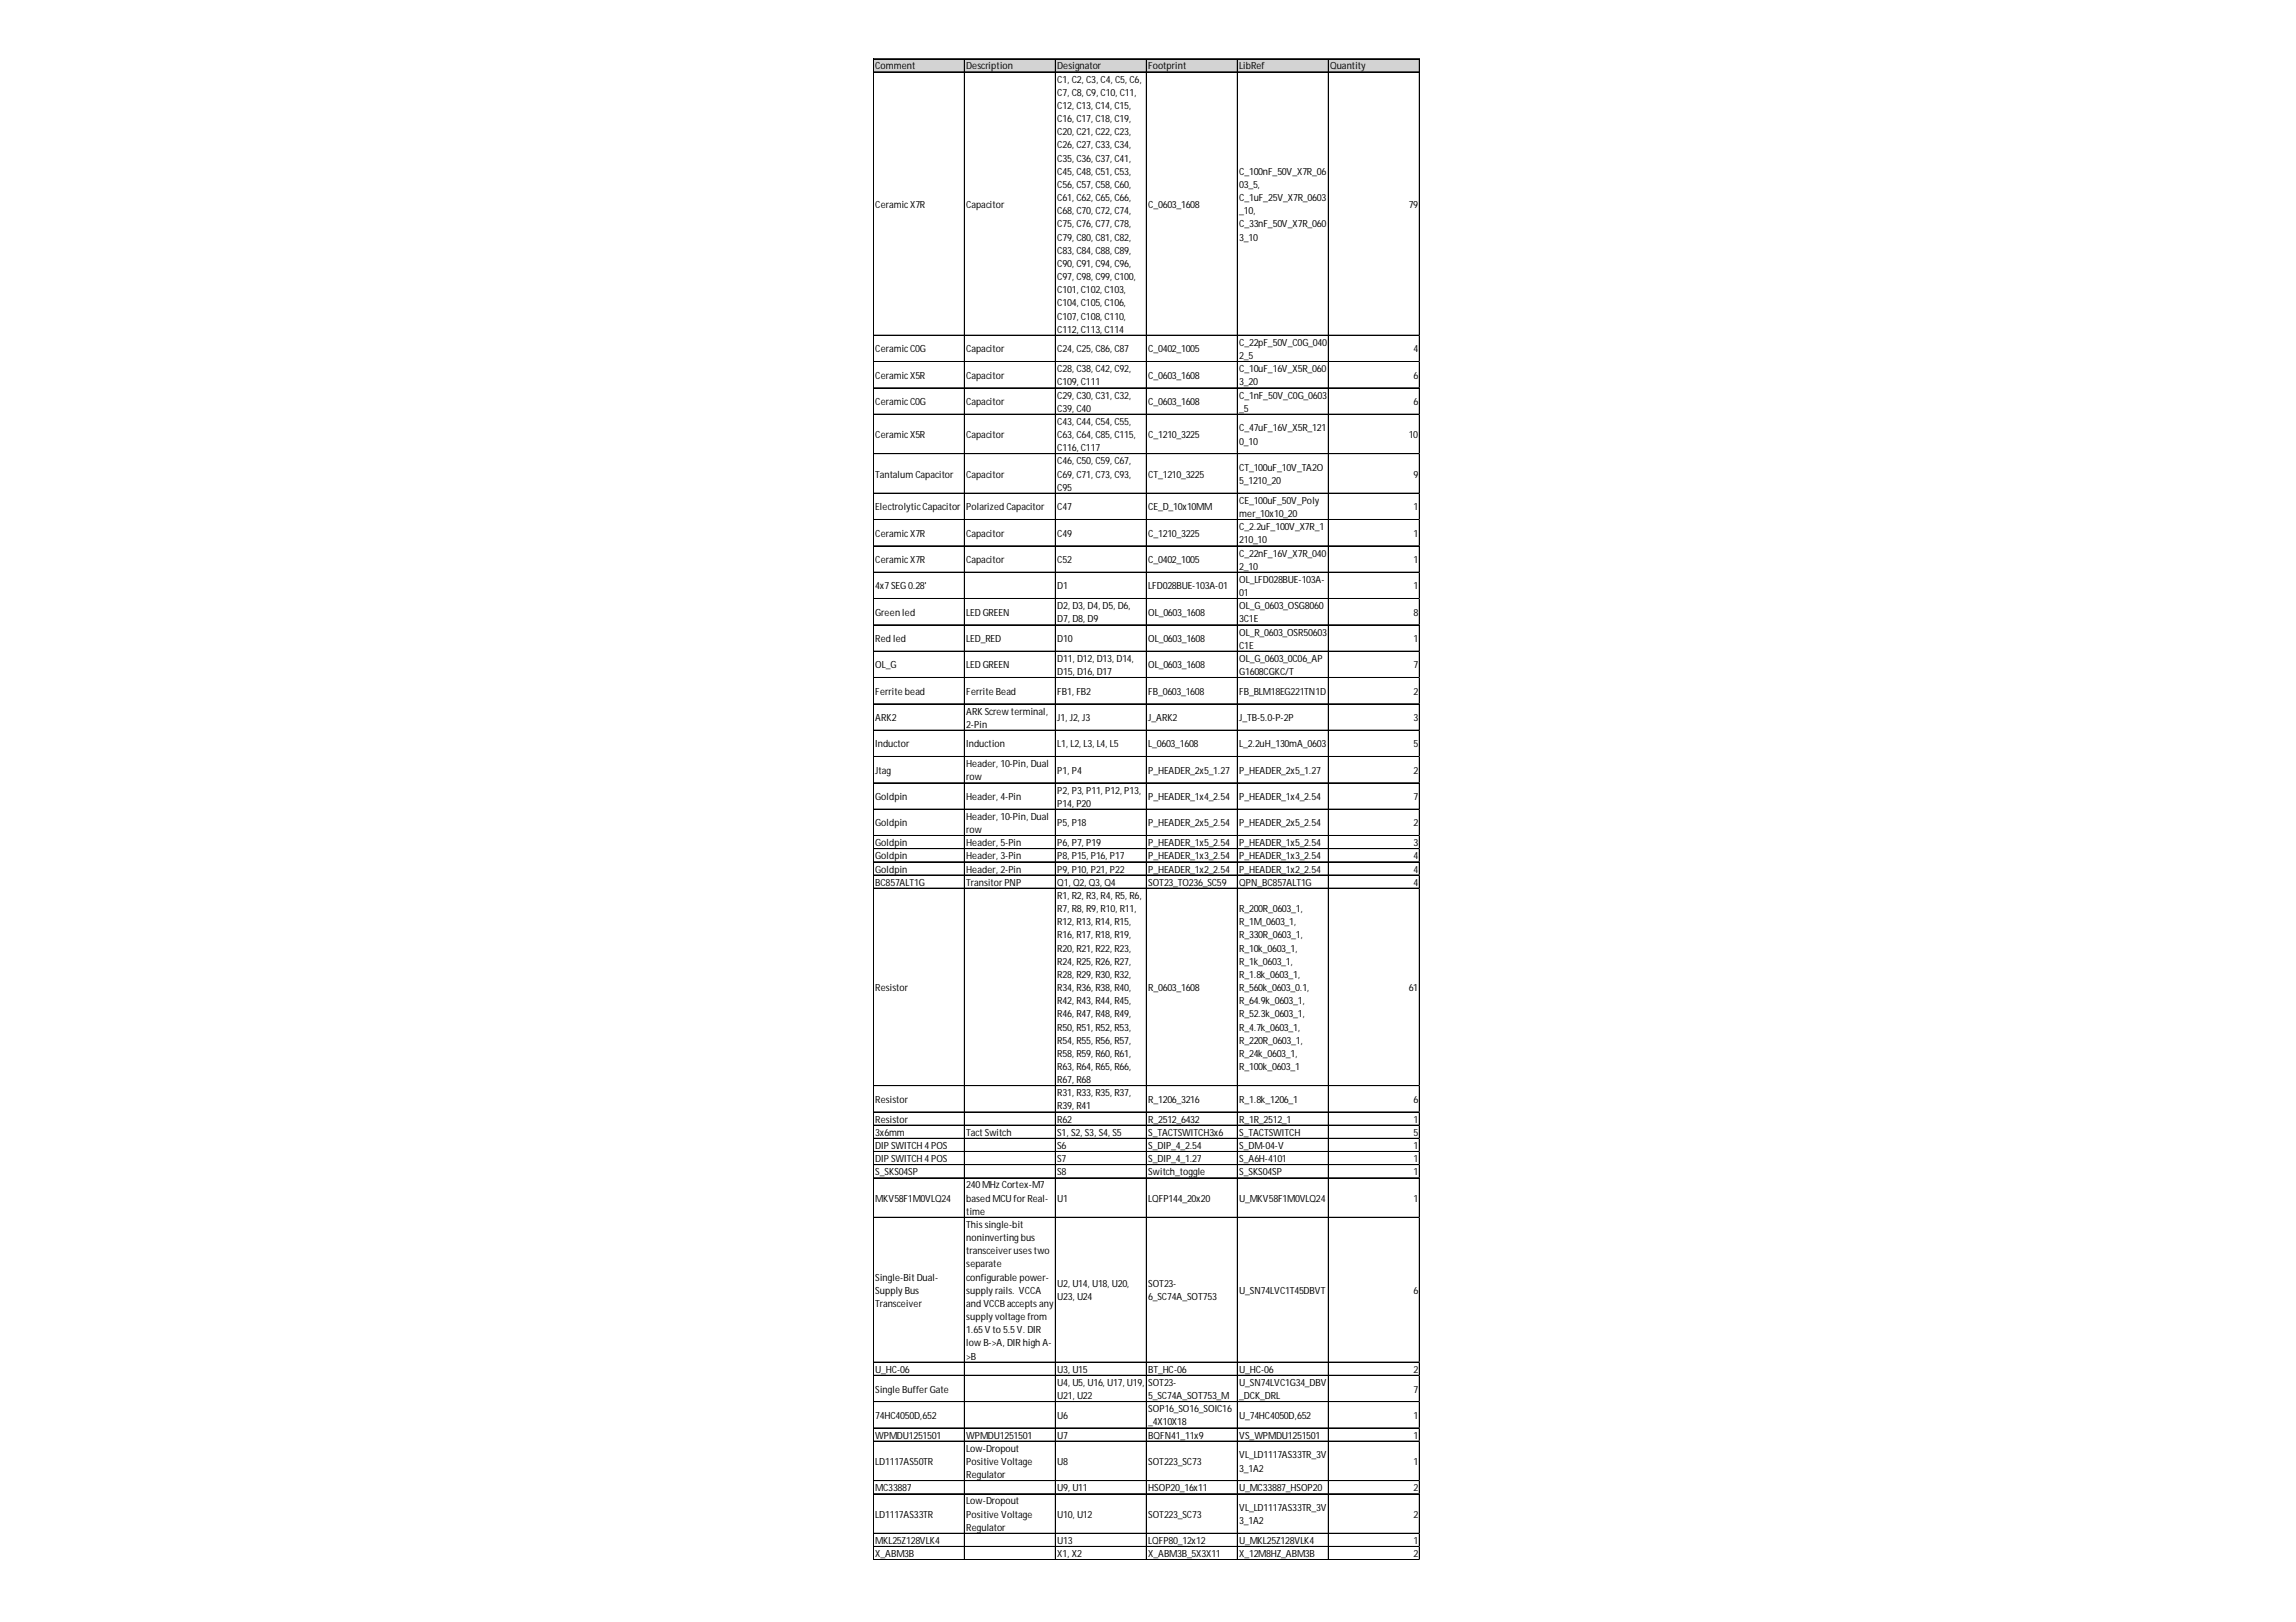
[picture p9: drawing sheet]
<svg xmlns="http://www.w3.org/2000/svg" width="297mm" height="210mm" viewBox="0 0 297 210" stroke-linecap="round" stroke-linejoin="round" font-family="sans-serif">
<defs><g id="words">
<g font-size="1.3">
<text x="113.2" y="9">Comment</text>
<text x="125" y="9">Description</text>
<text x="136.8" y="9">Designator</text>
<text x="136.8" y="10.7">C1, C2, C3, C4, C5, C6,</text>
<text x="148.6" y="9">Footprint</text>
<text x="160.3" y="9">LibRef</text>
<text x="172.1" y="9">Quantity</text>
<text x="136.8" y="12.4">C7, C8, C9, C10, C11,</text>
<text x="136.8" y="14.1">C12, C13, C14, C15,</text>
<text x="136.8" y="15.8">C16, C17, C18, C19,</text>
<text x="136.8" y="17.5">C20, C21, C22, C23,</text>
<text x="136.8" y="19.2">C26, C27, C33, C34,</text>
<text x="136.8" y="20.9">C35, C36, C37, C41,</text>
<text x="136.8" y="22.6">C45, C48, C51, C53,</text>
<text x="160.3" y="22.6">C_100nF_50V_X7R_06</text>
<text x="113.2" y="26.9">CeramicX7R</text>
<text x="125" y="26.9">Capacitor</text>
<text x="136.8" y="24.3">C56, C57, C58, C60,</text>
<text x="136.8" y="26">C61, C62, C65, C66,</text>
<text x="136.8" y="27.7">C68, C70, C72, C74,</text>
<text x="136.8" y="29.4">C75, C76, C77, C78,</text>
<text x="148.6" y="26.9">C_0603_1608</text>
<text x="160.3" y="24.3">03_5,</text>
<text x="160.3" y="26">C_1uF_25V_X7R_0603</text>
<text x="160.3" y="27.7">_10,</text>
<text x="160.3" y="29.4">C_33nF_50V_X7R_060</text>
<text x="182.2" y="26.9">79</text>
<text x="136.8" y="31.1">C79, C80, C81, C82,</text>
<text x="136.8" y="32.8">C83, C84, C88, C89,</text>
<text x="136.8" y="34.5">C90, C91, C94, C96,</text>
<text x="160.3" y="31.1">3_10</text>
<text x="136.8" y="36.2">C97, C98, C99, C100,</text>
<text x="136.8" y="37.9">C101, C102, C103,</text>
<text x="136.8" y="39.6">C104, C105, C106,</text>
<text x="136.8" y="41.4">C107, C108, C110,</text>
<text x="113.2" y="45.6">CeramicC0G</text>
<text x="125" y="45.6">Capacitor</text>
<text x="136.8" y="43.1">C112, C113, C114</text>
<text x="136.8" y="45.6">C24, C25, C86, C87</text>
<text x="148.6" y="45.6">C_0402_1005</text>
<text x="160.3" y="44.8">C_22pF_50V_C0G_040</text>
<text x="160.3" y="46.5">2_5</text>
<text x="182.8" y="45.6">4</text>
<text x="113.2" y="49">CeramicX5R</text>
<text x="113.2" y="52.4">CeramicC0G</text>
<text x="125" y="49">Capacitor</text>
<text x="125" y="52.4">Capacitor</text>
<text x="136.8" y="48.2">C28, C38, C42, C92,</text>
<text x="136.8" y="49.9">C109, C111</text>
<text x="136.8" y="51.6">C29, C30, C31, C32,</text>
<text x="136.8" y="53.3">C39, C40</text>
<text x="148.6" y="49">C_0603_1608</text>
<text x="148.6" y="52.4">C_0603_1608</text>
<text x="160.3" y="48.2">C_10uF_16V_X5R_060</text>
<text x="160.3" y="49.9">3_20</text>
<text x="160.3" y="51.6">C_1nF_50V_C0G_0603</text>
<text x="160.3" y="53.3">_5</text>
<text x="182.8" y="49">6</text>
<text x="182.8" y="52.4">6</text>
<text x="113.2" y="56.7">CeramicX5R</text>
<text x="125" y="56.7">Capacitor</text>
<text x="136.8" y="55">C43, C44, C54, C55,</text>
<text x="136.8" y="56.7">C63, C64, C85, C115,</text>
<text x="136.8" y="58.4">C116, C117</text>
<text x="148.6" y="56.7">C_1210_3225</text>
<text x="160.3" y="55.8">C_47uF_16V_X5R_121</text>
<text x="160.3" y="57.5">0_10</text>
<text x="182.2" y="56.7">10</text>
<text x="113.2" y="61.8">Tantalum Capacitor</text>
<text x="125" y="61.8">Capacitor</text>
<text x="136.8" y="60.1">C46, C50, C59, C67,</text>
<text x="136.8" y="61.8">C69, C71, C73, C93,</text>
<text x="136.8" y="63.5">C95</text>
<text x="148.6" y="61.8">CT_1210_3225</text>
<text x="160.3" y="60.9">CT_100uF_10V_TA2O</text>
<text x="160.3" y="62.6">5_1210_20</text>
<text x="160.3" y="65.2">CE_100uF_50V_Poly</text>
<text x="182.8" y="61.8">9</text>
<text x="113.2" y="66.1">ElectrolyticCapacitor</text>
<text x="113.2" y="69.5">CeramicX7R</text>
<text x="125" y="66.1">Polarized Capacitor</text>
<text x="125" y="69.5">Capacitor</text>
<text x="136.8" y="66.1">C47</text>
<text x="136.8" y="69.5">C49</text>
<text x="148.6" y="66.1">CE_D_10x10MM</text>
<text x="148.6" y="69.5">C_1210_3225</text>
<text x="160.3" y="66.9">mer_10x10_20</text>
<text x="160.3" y="68.6">C_2.2uF_100V_X7R_1</text>
<text x="160.3" y="70.3">210_10</text>
<text x="182.8" y="66.1">1</text>
<text x="182.8" y="69.5">1</text>
<text x="113.2" y="72.9">CeramicX7R</text>
<text x="113.2" y="76.3">4x7SEG0.28'</text>
<text x="125" y="72.9">Capacitor</text>
<text x="136.8" y="72.9">C52</text>
<text x="136.8" y="76.3">D1</text>
<text x="148.6" y="72.9">C_0402_1005</text>
<text x="148.6" y="76.3">LFD028BUE-103A-01</text>
<text x="160.3" y="72">C_22nF_16V_X7R_040</text>
<text x="160.3" y="73.7">2_10</text>
<text x="160.3" y="75.4">OL_LFD028BUE-103A-</text>
<text x="160.3" y="77.1">01</text>
<text x="182.8" y="72.9">1</text>
<text x="182.8" y="76.3">1</text>
<text x="113.2" y="79.7">Green led</text>
<text x="113.2" y="83.1">Red led</text>
<text x="125" y="79.7">LED GREEN</text>
<text x="125" y="83.1">LED_RED</text>
<text x="136.8" y="78.8">D2, D3, D4, D5, D6,</text>
<text x="136.8" y="80.5">D7, D8, D9</text>
<text x="136.8" y="83.1">D10</text>
<text x="148.6" y="79.7">OL_0603_1608</text>
<text x="148.6" y="83.1">OL_0603_1608</text>
<text x="160.3" y="78.8">OL_G_0603_OSG8060</text>
<text x="160.3" y="80.5">3C1E</text>
<text x="160.3" y="82.2">OL_R_0603_OSR50603</text>
<text x="160.3" y="83.9">C1E</text>
<text x="182.8" y="79.7">8</text>
<text x="182.8" y="83.1">1</text>
<text x="113.2" y="86.5">OL_G</text>
<text x="113.2" y="89.9">Ferrite bead</text>
<text x="125" y="86.5">LED GREEN</text>
<text x="125" y="89.9">Ferrite Bead</text>
<text x="136.8" y="85.7">D11, D12, D13, D14,</text>
<text x="136.8" y="87.4">D15, D16, D17</text>
<text x="136.8" y="89.9">FB1, FB2</text>
<text x="148.6" y="86.5">OL_0603_1608</text>
<text x="148.6" y="89.9">FB_0603_1608</text>
<text x="160.3" y="85.7">OL_G_0603_0C06_AP</text>
<text x="160.3" y="87.4">G1608CGKC/T</text>
<text x="160.3" y="89.9">FB_BLM18EG221TN1D</text>
<text x="182.8" y="86.5">7</text>
<text x="182.8" y="89.9">2</text>
<text x="113.2" y="93.3">ARK2</text>
<text x="125" y="92.5">ARKScrewterminal,</text>
<text x="125" y="94.2">2-Pin</text>
<text x="136.8" y="93.3">J1, J2, J3</text>
<text x="148.6" y="93.3">J_ARK2</text>
<text x="160.3" y="93.3">J_TB-5.0-P-2P</text>
<text x="182.8" y="93.3">3</text>
<text x="113.2" y="96.7">Inductor</text>
<text x="113.2" y="100.1">Jtag</text>
<text x="125" y="96.7">Induction</text>
<text x="125" y="99.3">Header, 10-Pin, Dual</text>
<text x="125" y="101">row</text>
<text x="136.8" y="96.7">L1, L2, L3, L4, L5</text>
<text x="136.8" y="100.1">P1, P4</text>
<text x="148.6" y="96.7">L_0603_1608</text>
<text x="148.6" y="100.1">P_HEADER_2x5_1.27</text>
<text x="160.3" y="96.7">L_2.2uH_130mA_0603</text>
<text x="160.3" y="100.1">P_HEADER_2x5_1.27</text>
<text x="182.8" y="96.7">5</text>
<text x="182.8" y="100.1">2</text>
<text x="113.2" y="103.5">Goldpin</text>
<text x="113.2" y="106.9">Goldpin</text>
<text x="125" y="103.5">Header, 4-Pin</text>
<text x="125" y="106.1">Header, 10-Pin, Dual</text>
<text x="125" y="107.8">row</text>
<text x="136.8" y="102.7">P2, P3, P11, P12, P13,</text>
<text x="136.8" y="104.4">P14, P20</text>
<text x="136.8" y="106.9">P5, P18</text>
<text x="148.6" y="103.5">P_HEADER_1x4_2.54</text>
<text x="148.6" y="106.9">P_HEADER_2x5_2.54</text>
<text x="160.3" y="103.5">P_HEADER_1x4_2.54</text>
<text x="160.3" y="106.9">P_HEADER_2x5_2.54</text>
<text x="182.8" y="103.5">7</text>
<text x="182.8" y="106.9">2</text>
<text x="113.2" y="109.5">Goldpin</text>
<text x="113.2" y="111.2">Goldpin</text>
<text x="113.2" y="112.9">Goldpin</text>
<text x="125" y="109.5">Header, 5-Pin</text>
<text x="125" y="111.2">Header, 3-Pin</text>
<text x="125" y="112.9">Header, 2-Pin</text>
<text x="136.8" y="109.5">P6, P7, P19</text>
<text x="136.8" y="111.2">P8, P15, P16, P17</text>
<text x="136.8" y="112.9">P9, P10, P21, P22</text>
<text x="148.6" y="109.5">P_HEADER_1x5_2.54</text>
<text x="148.6" y="111.2">P_HEADER_1x3_2.54</text>
<text x="148.6" y="112.9">P_HEADER_1x2_2.54</text>
<text x="160.3" y="109.5">P_HEADER_1x5_2.54</text>
<text x="160.3" y="111.2">P_HEADER_1x3_2.54</text>
<text x="160.3" y="112.9">P_HEADER_1x2_2.54</text>
<text x="182.8" y="109.5">3</text>
<text x="182.8" y="111.2">4</text>
<text x="182.8" y="112.9">4</text>
<text x="113.2" y="114.6">BC857ALT1G</text>
<text x="125" y="114.6">TransitorPNP</text>
<text x="136.8" y="114.6">Q1, Q2, Q3, Q4</text>
<text x="136.8" y="116.3">R1, R2, R3, R4, R5, R6,</text>
<text x="136.8" y="118">R7, R8, R9, R10, R11,</text>
<text x="136.8" y="119.7">R12, R13, R14, R15,</text>
<text x="148.6" y="114.6">SOT23_TO236_SC59</text>
<text x="160.3" y="114.6">QPN_BC857ALT1G</text>
<text x="160.3" y="118">R_200R_0603_1,</text>
<text x="160.3" y="119.7">R_1M_0603_1,</text>
<text x="182.8" y="114.6">4</text>
<text x="136.8" y="121.4">R16, R17, R18, R19,</text>
<text x="136.8" y="123.1">R20, R21, R22, R23,</text>
<text x="136.8" y="124.8">R24, R25, R26, R27,</text>
<text x="160.3" y="121.4">R_330R_0603_1,</text>
<text x="160.3" y="123.1">R_10k_0603_1,</text>
<text x="160.3" y="124.8">R_1k_0603_1,</text>
<text x="113.2" y="128.2">Resistor</text>
<text x="136.8" y="126.5">R28, R29, R30, R32,</text>
<text x="136.8" y="128.2">R34, R36, R38, R40,</text>
<text x="136.8" y="129.9">R42, R43, R44, R45,</text>
<text x="136.8" y="131.7">R46, R47, R48, R49,</text>
<text x="148.6" y="128.2">R_0603_1608</text>
<text x="160.3" y="126.5">R_1.8k_0603_1,</text>
<text x="160.3" y="128.2">R_560k_0603_0.1,</text>
<text x="160.3" y="129.9">R_64.9k_0603_1,</text>
<text x="160.3" y="131.7">R_52.3k_0603_1,</text>
<text x="182.2" y="128.2">61</text>
<text x="136.8" y="133.4">R50, R51, R52, R53,</text>
<text x="136.8" y="135.1">R54, R55, R56, R57,</text>
<text x="136.8" y="136.8">R58, R59, R60, R61,</text>
<text x="160.3" y="133.4">R_4.7k_0603_1,</text>
<text x="160.3" y="135.1">R_220R_0603_1,</text>
<text x="160.3" y="136.8">R_24k_0603_1,</text>
<text x="113.2" y="142.7">Resistor</text>
<text x="136.8" y="138.5">R63, R64, R65, R66,</text>
<text x="136.8" y="140.2">R67, R68</text>
<text x="136.8" y="141.9">R31, R33, R35, R37,</text>
<text x="136.8" y="143.6">R39, R41</text>
<text x="148.6" y="142.7">R_1206_3216</text>
<text x="160.3" y="138.5">R_100k_0603_1</text>
<text x="160.3" y="142.7">R_1.8k_1206_1</text>
<text x="182.8" y="142.7">6</text>
<text x="113.2" y="145.3">Resistor</text>
<text x="113.2" y="147">3x6mm</text>
<text x="113.2" y="148.7">DIPSWITCH 4POS</text>
<text x="125" y="147">TactSwitch</text>
<text x="136.8" y="145.3">R62</text>
<text x="136.8" y="147">S1, S2, S3, S4, S5</text>
<text x="136.8" y="148.7">S6</text>
<text x="148.6" y="145.3">R_2512_6432</text>
<text x="148.6" y="147">S_TACTSWITCH3x6</text>
<text x="148.6" y="148.7">S_DIP_4_2.54</text>
<text x="160.3" y="145.3">R_1R_2512_1</text>
<text x="160.3" y="147">S_TACTSWITCH</text>
<text x="160.3" y="148.7">S_DM-04-V</text>
<text x="182.8" y="145.3">1</text>
<text x="182.8" y="147">5</text>
<text x="182.8" y="148.7">1</text>
<text x="113.2" y="150.4">DIPSWITCH 4POS</text>
<text x="113.2" y="152.1">S_SKS04SP</text>
<text x="113.2" y="155.5">MKV58F1M0VLQ24</text>
<text x="125" y="153.8">240MHz Cortex-M7</text>
<text x="125" y="155.5">based MCU forReal-</text>
<text x="136.8" y="150.4">S7</text>
<text x="136.8" y="152.1">S8</text>
<text x="136.8" y="155.5">U1</text>
<text x="148.6" y="150.4">S_DIP_4_1.27</text>
<text x="148.6" y="152.1">Switch_toggle</text>
<text x="148.6" y="155.5">LQFP144_20x20</text>
<text x="160.3" y="150.4">S_A6H-4101</text>
<text x="160.3" y="152.1">S_SKS04SP</text>
<text x="160.3" y="155.5">U_MKV58F1M0VLQ24</text>
<text x="182.8" y="150.4">1</text>
<text x="182.8" y="152.1">1</text>
<text x="182.8" y="155.5">1</text>
<text x="125" y="157.2">time</text>
<text x="125" y="158.9">Thissingle-bit</text>
<text x="125" y="160.6">noninvertingbus</text>
<text x="113.2" y="165.7">Single-BitDual-</text>
<text x="113.2" y="167.4">SupplyBus</text>
<text x="125" y="162.3">transceiverusestwo</text>
<text x="125" y="164">separate</text>
<text x="125" y="165.7">configurable power-</text>
<text x="125" y="167.4">supplyrails. VCCA</text>
<text x="136.8" y="166.6">U2, U14, U18, U20,</text>
<text x="148.6" y="166.6">SOT23-</text>
<text x="160.3" y="167.4">U_SN74LVC1T45DBVT</text>
<text x="182.8" y="167.4">6</text>
<text x="113.2" y="169.1">Transceiver</text>
<text x="125" y="169.1">and VCCBacceptsany</text>
<text x="125" y="170.8">supplyvoltage from</text>
<text x="125" y="172.5">1.65V to 5.5V. DIR</text>
<text x="136.8" y="168.3">U23, U24</text>
<text x="148.6" y="168.3">6_SC74A_SOT753</text>
<text x="113.2" y="177.7">U_HC-06</text>
<text x="125" y="174.2">lowB-&gt;A, DIRhigh A-</text>
<text x="125" y="176">&gt;B</text>
<text x="136.8" y="177.7">U3, U15</text>
<text x="136.8" y="179.4">U4, U5, U16, U17, U19,</text>
<text x="148.6" y="177.7">BT_HC-06</text>
<text x="148.6" y="179.4">SOT23-</text>
<text x="160.3" y="177.7">U_HC-06</text>
<text x="160.3" y="179.4">U_SN74LVC1G34_DBV</text>
<text x="182.8" y="177.7">2</text>
<text x="113.2" y="180.2">Single BufferGate</text>
<text x="113.2" y="183.6">74HC4050D,652</text>
<text x="136.8" y="181.1">U21, U22</text>
<text x="136.8" y="183.6">U6</text>
<text x="148.6" y="181.1">5_SC74A_SOT753_M</text>
<text x="148.6" y="182.8">SOP16_SO16_SOIC16</text>
<text x="148.6" y="184.5">_4X10X18</text>
<text x="160.3" y="181.1">_DCK_DRL</text>
<text x="160.3" y="183.6">U_74HC4050D,652</text>
<text x="182.8" y="180.2">7</text>
<text x="182.8" y="183.6">1</text>
<text x="113.2" y="186.2">WPMDU1251501</text>
<text x="113.2" y="189.6">LD1117AS50TR</text>
<text x="125" y="186.2">WPMDU1251501</text>
<text x="125" y="187.9">Low-Dropout</text>
<text x="125" y="189.6">Positive Voltage</text>
<text x="125" y="191.3">Regulator</text>
<text x="136.8" y="186.2">U7</text>
<text x="136.8" y="189.6">U8</text>
<text x="148.6" y="186.2">BQFN41_11x9</text>
<text x="148.6" y="189.6">SOT223_SC73</text>
<text x="160.3" y="186.2">VS_WPMDU1251501</text>
<text x="160.3" y="188.7">VL_LD1117AS33TR_3V</text>
<text x="160.3" y="190.4">3_1A2</text>
<text x="182.8" y="186.2">1</text>
<text x="182.8" y="189.6">1</text>
<text x="113.2" y="193">MC33887</text>
<text x="113.2" y="196.4">LD1117AS33TR</text>
<text x="125" y="194.7">Low-Dropout</text>
<text x="125" y="196.4">Positive Voltage</text>
<text x="136.8" y="193">U9, U11</text>
<text x="136.8" y="196.4">U10, U12</text>
<text x="148.6" y="193">HSOP20_16x11</text>
<text x="148.6" y="196.4">SOT223_SC73</text>
<text x="160.3" y="193">U_MC33887_HSOP20</text>
<text x="160.3" y="195.5">VL_LD1117AS33TR_3V</text>
<text x="160.3" y="197.2">3_1A2</text>
<text x="182.8" y="193">2</text>
<text x="182.8" y="196.4">2</text>
<text x="113.2" y="199.8">MKL25Z128VLK4</text>
<text x="113.2" y="201.5">X_ABM3B</text>
<text x="125" y="198.1">Regulator</text>
<text x="136.8" y="199.8">U13</text>
<text x="136.8" y="201.5">X1, X2</text>
<text x="148.6" y="199.8">LQFP80_12x12</text>
<text x="148.6" y="201.5">X_ABM3B_5X3X11</text>
<text x="160.3" y="199.8">U_MKL25Z128VLK4</text>
<text x="160.3" y="201.5">X_12M8HZ_ABM3B</text>
<text x="182.8" y="199.8">1</text>
<text x="182.8" y="201.5">2</text>
</g>
</g></defs>
<path d="M113 7.6h70.7v1.8h-70.7z" fill="#d3d3d3"/>
<g fill="none" stroke="#000" stroke-width=".13">
<path d="M113 7.6v194.3M113.1 7.6h70.6M113.1 9.3h70.6M124.8 7.7v194.2M136.5 7.7v194.2M136.6 7.7v194.2M148.3 7.7v194.2M160.1 7.7v194.2M171.8 7.7v194.2M171.9 7.7v194.2M183.6 7.7v194.2M183.7 7.7v194.2"/>
<path d="M113.1 43.4h70.6M113.1 46.8h70.6M113.1 50.2h70.6M113.1 53.6h70.6M113.1 58.7h70.6M113.1 63.8h70.6M113.1 63.9h70.6M113.1 67.2h70.6M113.1 67.3h70.6M113.1 70.6h70.6M113.1 70.7h70.6M113.1 74h70.6"/>
<path d="M113.1 74.1h70.6M113.1 77.4h70.6M113.1 77.5h70.6M113.1 80.9h70.6M113.1 84.3h70.6M113.1 87.7h70.6M113.1 91.1h70.6M113.1 94.5h70.6M113.1 97.9h70.6M113.1 101.3h70.6M113.1 104.7h70.6M113.1 104.8h70.6"/>
<path d="M113.1 108.1h70.6M113.1 108.2h70.6M113.1 109.8h70.6M113.1 109.9h70.6M113.1 111.5h70.6M113.1 111.6h70.6M113.1 113.2h70.6M113.1 113.3h70.6M113.1 114.9h70.6M113.1 115h70.6M113.1 140.5h70.6M113.1 143.9h70.6"/>
<path d="M113.1 145.6h70.6M113.1 147.3h70.6M113.1 149h70.6M113.1 149.1h70.6M113.1 150.7h70.6M113.1 150.8h70.6M113.1 152.4h70.6M113.1 152.5h70.6M113.1 157.5h70.6M113.1 157.6h70.6M113.1 176.3h70.6M113.1 178h70.6"/>
<path d="M113.1 181.4h70.6M113.1 184.8h70.6M113.1 186.5h70.6M113.1 191.6h70.6M113.1 193.3h70.6M113.1 198.4h70.6M113.1 198.5h70.6M113.1 200.1h70.6M113.1 200.2h70.6M113.1 201.8h70.6M113.1 201.9h70.6"/>
</g>
<path d="M113 201.9h.1" fill="none" stroke="#d4d4d4" stroke-width=".13"/>
<path d="M113 201.9h.1z" fill="#d4d4d4"/>
<path d="M124.8 201.9h.1" fill="none" stroke="#d4d4d4" stroke-width=".13"/>
<path d="M136.5 201.9h.1" fill="none" stroke="#d4d4d4" stroke-width=".13"/>
<path d="M136.5 201.9h.1z" fill="#d4d4d4"/>
<path d="M148.3 201.9h.1" fill="none" stroke="#d4d4d4" stroke-width=".13"/>
<path d="M148.3 201.9h.1z" fill="#d4d4d4"/>
<path d="M160.1 201.9h.1" fill="none" stroke="#d4d4d4" stroke-width=".13"/>
<path d="M160.1 201.9h.1z" fill="#d4d4d4"/>
<path d="M171.8 201.9h.1" fill="none" stroke="#d4d4d4" stroke-width=".13"/>
<path d="M171.8 201.9h.1z" fill="#d4d4d4"/>
<path d="M183.6 201.9h.1" fill="none" stroke="#d4d4d4" stroke-width=".13"/>
<path d="M183.6 201.9h.1z" fill="#d4d4d4"/>
<path d="M183.7 43.4h.1" fill="none" stroke="#d4d4d4" stroke-width=".13"/>
<path d="M183.7 43.4v.1z" fill="#d4d4d4"/>
<path d="M183.7 46.8h.1" fill="none" stroke="#d4d4d4" stroke-width=".13"/>
<path d="M183.7 46.8v.1z" fill="#d4d4d4"/>
<path d="M183.7 50.2h.1" fill="none" stroke="#d4d4d4" stroke-width=".13"/>
<path d="M183.7 50.2v.1z" fill="#d4d4d4"/>
<path d="M183.7 53.6h.1" fill="none" stroke="#d4d4d4" stroke-width=".13"/>
<path d="M183.7 53.6v.1z" fill="#d4d4d4"/>
<path d="M183.7 58.7h.1" fill="none" stroke="#d4d4d4" stroke-width=".13"/>
<path d="M183.7 58.7v.1z" fill="#d4d4d4"/>
<path d="M183.7 63.8h.1" fill="none" stroke="#d4d4d4" stroke-width=".13"/>
<path d="M183.7 63.8v.1z" fill="#d4d4d4"/>
<path d="M183.7 67.2h.1" fill="none" stroke="#d4d4d4" stroke-width=".13"/>
<path d="M183.7 67.2v.1z" fill="#d4d4d4"/>
<path d="M183.7 70.6h.1" fill="none" stroke="#d4d4d4" stroke-width=".13"/>
<path d="M183.7 70.6v.1z" fill="#d4d4d4"/>
<path d="M183.7 74h.1" fill="none" stroke="#d4d4d4" stroke-width=".13"/>
<path d="M183.7 74v.1z" fill="#d4d4d4"/>
<path d="M183.7 77.4h.1" fill="none" stroke="#d4d4d4" stroke-width=".13"/>
<path d="M183.7 77.4v.1z" fill="#d4d4d4"/>
<path d="M183.7 80.9h.1" fill="none" stroke="#d4d4d4" stroke-width=".13"/>
<path d="M183.7 84.3h.1" fill="none" stroke="#d4d4d4" stroke-width=".13"/>
<path d="M183.7 87.7h.1" fill="none" stroke="#d4d4d4" stroke-width=".13"/>
<path d="M183.7 87.7v.1z" fill="#d4d4d4"/>
<path d="M183.7 91.1h.1" fill="none" stroke="#d4d4d4" stroke-width=".13"/>
<path d="M183.7 91.1v.1z" fill="#d4d4d4"/>
<path d="M183.7 94.5h.1" fill="none" stroke="#d4d4d4" stroke-width=".13"/>
<path d="M183.7 94.5v.1z" fill="#d4d4d4"/>
<path d="M183.7 97.9h.1" fill="none" stroke="#d4d4d4" stroke-width=".13"/>
<path d="M183.7 97.9v.1z" fill="#d4d4d4"/>
<path d="M183.7 101.3h.1" fill="none" stroke="#d4d4d4" stroke-width=".13"/>
<path d="M183.7 101.3v.1z" fill="#d4d4d4"/>
<path d="M183.7 104.7h.1" fill="none" stroke="#d4d4d4" stroke-width=".13"/>
<path d="M183.7 104.7v.1z" fill="#d4d4d4"/>
<path d="M183.7 108.1h.1" fill="none" stroke="#d4d4d4" stroke-width=".13"/>
<path d="M183.7 108.1v.1z" fill="#d4d4d4"/>
<path d="M183.7 109.8h.1" fill="none" stroke="#d4d4d4" stroke-width=".13"/>
<path d="M183.7 109.8v.1z" fill="#d4d4d4"/>
<path d="M183.7 111.5h.1" fill="none" stroke="#d4d4d4" stroke-width=".13"/>
<path d="M183.7 111.5v.1z" fill="#d4d4d4"/>
<path d="M183.7 113.2h.1" fill="none" stroke="#d4d4d4" stroke-width=".13"/>
<path d="M183.7 113.2v.1z" fill="#d4d4d4"/>
<path d="M183.7 114.9h.1" fill="none" stroke="#d4d4d4" stroke-width=".13"/>
<path d="M183.7 114.9v.1z" fill="#d4d4d4"/>
<path d="M183.7 140.5h.1" fill="none" stroke="#d4d4d4" stroke-width=".13"/>
<path d="M183.7 140.5v.1z" fill="#d4d4d4"/>
<path d="M183.7 143.9h.1" fill="none" stroke="#d4d4d4" stroke-width=".13"/>
<path d="M183.7 143.9v.1z" fill="#d4d4d4"/>
<path d="M183.7 145.6h.1" fill="none" stroke="#d4d4d4" stroke-width=".13"/>
<path d="M183.7 145.6v.1z" fill="#d4d4d4"/>
<path d="M183.7 147.3h.1" fill="none" stroke="#d4d4d4" stroke-width=".13"/>
<path d="M183.7 147.3v.1z" fill="#d4d4d4"/>
<path d="M183.7 149h.1" fill="none" stroke="#d4d4d4" stroke-width=".13"/>
<path d="M183.7 149v.1z" fill="#d4d4d4"/>
<path d="M183.7 150.7h.1" fill="none" stroke="#d4d4d4" stroke-width=".13"/>
<path d="M183.7 150.7v.1z" fill="#d4d4d4"/>
<path d="M183.7 152.4h.1" fill="none" stroke="#d4d4d4" stroke-width=".13"/>
<path d="M183.7 152.4v.1z" fill="#d4d4d4"/>
<path d="M183.7 157.5h.1" fill="none" stroke="#d4d4d4" stroke-width=".13"/>
<path d="M183.7 157.5v.1z" fill="#d4d4d4"/>
<path d="M183.7 176.3h.1" fill="none" stroke="#d4d4d4" stroke-width=".13"/>
<path d="M183.7 176.3v.1z" fill="#d4d4d4"/>
<path d="M183.7 178h.1" fill="none" stroke="#d4d4d4" stroke-width=".13"/>
<path d="M183.7 178v.1z" fill="#d4d4d4"/>
<path d="M183.7 181.4h.1" fill="none" stroke="#d4d4d4" stroke-width=".13"/>
<path d="M183.7 181.4v.1z" fill="#d4d4d4"/>
<path d="M183.7 184.8h.1" fill="none" stroke="#d4d4d4" stroke-width=".13"/>
<path d="M183.7 184.8v.1z" fill="#d4d4d4"/>
<path d="M183.7 186.5h.1" fill="none" stroke="#d4d4d4" stroke-width=".13"/>
<path d="M183.7 186.5v.1z" fill="#d4d4d4"/>
<path d="M183.7 191.6h.1" fill="none" stroke="#d4d4d4" stroke-width=".13"/>
<path d="M183.7 191.6v.1z" fill="#d4d4d4"/>
<path d="M183.7 193.3h.1" fill="none" stroke="#d4d4d4" stroke-width=".13"/>
<path d="M183.7 193.3v.1z" fill="#d4d4d4"/>
<path d="M183.7 198.4h.1" fill="none" stroke="#d4d4d4" stroke-width=".13"/>
<path d="M183.7 198.4v.1z" fill="#d4d4d4"/>
<path d="M183.7 200.1h.1" fill="none" stroke="#d4d4d4" stroke-width=".13"/>
<path d="M183.7 200.1v.1z" fill="#d4d4d4"/>
<path d="M183.7 201.8h.1" fill="none" stroke="#d4d4d4" stroke-width=".13"/>
<path d="M183.7 201.8v.1z" fill="#d4d4d4"/>
<use href="#words"/>
</svg>
